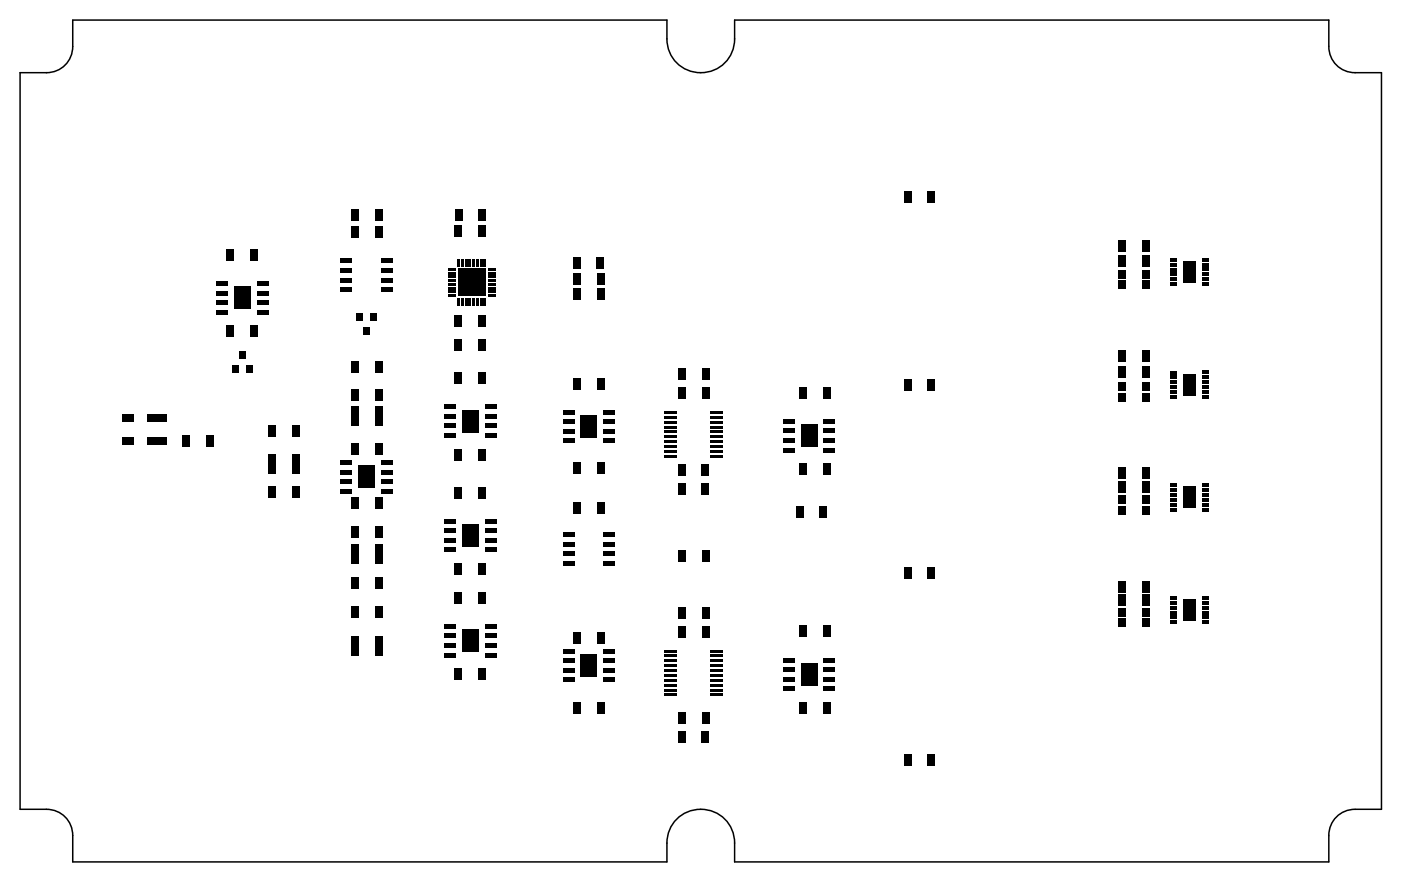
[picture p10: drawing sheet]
<svg xmlns="http://www.w3.org/2000/svg" width="186mm" height="117mm" viewBox="0 0 186 117" stroke-linecap="round" stroke-linejoin="round" font-family="sans-serif">
<g fill="#000">
<path d="M28.7 37.4h1.6v.6h-1.6zM28.7 38.7h1.6v.6h-1.6zM28.7 39.9h1.6v.6h-1.6zM30.1 33.1h1v1.6h-1zM31.1 38.1h2.2v3h-2.2zM33.3 33.1h1v1.6h-1zM34.1 39.9h1.6v.6h-1.6zM34.1 38.7h1.6v.6h-1.6zM34.1 37.4h1.6v.6h-1.6zM45.3 34.4h1.5v.6h-1.5zM45.3 35.7h1.5v.6h-1.5zM45.3 37h1.5v.6h-1.5z"/>
<path d="M45.3 38.2h1.5v.6h-1.5zM46.7 30.1h1v1.6h-1zM46.7 27.9h1v1.5h-1zM49.8 30.1h1v1.6h-1zM49.8 27.9h1v1.5h-1zM50.7 38.2h1.5v.6h-1.5zM50.7 37h1.5v.6h-1.5zM50.7 35.7h1.5v.6h-1.5zM50.7 34.4h1.5v.6h-1.5zM59.6 35.7h1v.3h-1zM59.6 36.2h1v.3h-1zM59.6 36.7h1v.3h-1z"/>
<path d="M59.6 37.2h1v.3h-1zM59.6 37.7h1v.3h-1zM59.6 38.2h1v.3h-1zM59.6 38.7h1v.3h-1zM59.6 39.2h1v.3h-1zM60.4 29.9h1.1v1.5h-1.1zM60.4 27.8h1.1v1.5h-1.1zM60.8 39.7h.3v1h-.3zM60.8 34.4h.3v1h-.3zM61 35.8h3.6v3.6h-3.6zM61.3 39.7h.3v1h-.3zM61.3 34.4h.3v1h-.3z"/>
<path d="M61.8 39.7h.3v1h-.3zM61.8 34.4h.3v1h-.3zM62.3 39.7h.3v1h-.3zM62.3 34.4h.3v1h-.3zM62.8 39.7h.3v1h-.3zM62.8 34.4h.3v1h-.3zM63.3 39.7h.3v1h-.3zM63.3 34.4h.3v1h-.3zM63.6 29.9h1v1.5h-1zM63.6 27.8h1v1.5h-1zM63.8 39.7h.3v1h-.3zM63.8 34.4h.3v1h-.3z"/>
<path d="M64.3 39.7h.3v1h-.3zM64.3 34.4h.3v1h-.3zM64.9 39.2h1v.3h-1zM64.9 38.7h1v.3h-1zM64.9 38.2h1v.3h-1zM64.9 37.7h1v.3h-1zM64.9 37.2h1v.3h-1zM64.9 36.7h1v.3h-1zM64.9 36.2h1v.3h-1zM64.9 35.7h1v.3h-1zM76.2 34.2h1v1.5h-1zM76.2 36.4h1v1.5h-1z"/>
<path d="M76.2 38.3h1v1.5h-1zM79.3 34.2h1v1.5h-1zM79.4 36.4h1v1.5h-1zM79.4 38.3h1v1.5h-1zM120.2 25.4h1v1.5h-1zM123.3 25.4h1v1.5h-1zM148.7 37.3h1v1.1h-1zM148.7 35.9h1v1.1h-1zM148.7 33.9h1v1.5h-1zM148.7 32h1v1.5h-1zM151.9 37.3h1v1.1h-1zM151.9 35.9h1v1.1h-1z"/>
<path d="M151.9 33.9h1v1.5h-1zM151.9 32h1v1.5h-1zM155.6 34.4h.9v.4h-.9zM155.6 35h.9v.4h-.9zM155.6 35.7h.9v.4h-.9zM155.6 36.3h.9v.4h-.9zM155.6 36.9h.9v.5h-.9zM155.6 37.6h.9v.4h-.9zM157.3 34.7h1.7v2.9h-1.7zM159.8 37.6h.9v.4h-.9zM159.8 36.9h.9v.5h-.9zM159.8 36.3h.9v.4h-.9z"/>
<path d="M159.8 35.6h.9v.5h-.9zM159.8 35h.9v.4h-.9zM159.8 34.3h.9v.5h-.9zM16.3 58.2h1.5v1h-1.5zM16.3 55.1h1.5v1h-1.5zM19.6 58.2h2.5v1h-2.5zM19.6 55.1h2.5v1h-2.5zM24.3 58h1v1.5h-1zM27.4 58h1v1.5h-1zM28.7 41.2h1.6v.6h-1.6zM30.1 43.3h1v1.5h-1zM30.8 48.6h.9v1.1h-.9z"/>
<path d="M31.8 46.7h.8v1h-.8zM32.7 48.6h.9v1.1h-.9zM33.3 43.3h1v1.5h-1zM34.1 41.2h1.6v.6h-1.6zM35.7 56.6h1v1.6h-1zM38.8 56.6h1v1.6h-1zM46.7 58.9h1v1.5h-1zM46.7 51.8h1v1.5h-1zM46.7 54.1h1v2.5h-1zM46.7 48h1v1.6h-1zM47.4 41.7h.9v1h-.9zM48.3 43.6h.9v1h-.9z"/>
<path d="M49.3 41.7h.8v1h-.8zM49.8 58.9h1v1.5h-1zM49.8 51.8h1v1.5h-1zM49.8 54.1h1v2.5h-1zM49.8 48h1v1.6h-1zM59 53.8h1.6v.6h-1.6zM59 55.1h1.6v.6h-1.6zM59 56.4h1.6v.6h-1.6zM59 57.6h1.6v.6h-1.6zM60.4 49.5h1.1v1.6h-1.1zM60.4 59.7h1.1v1.5h-1.1zM60.4 41.9h1.1v1.5h-1.1z"/>
<path d="M60.4 45.1h1.1v1.5h-1.1zM61.4 54.5h2.2v3h-2.2zM63.6 49.5h1v1.6h-1zM63.6 59.7h1v1.5h-1zM63.6 41.9h1v1.5h-1zM63.6 45.1h1v1.5h-1zM64.4 57.6h1.6v.6h-1.6zM64.4 56.4h1.6v.6h-1.6zM64.4 55.1h1.6v.6h-1.6zM64.4 53.8h1.6v.6h-1.6zM74.8 54.6h1.6v.6h-1.6zM74.8 55.8h1.6v.6h-1.6z"/>
<path d="M74.8 57.1h1.6v.6h-1.6zM74.8 58.4h1.6v.6h-1.6zM76.2 50.3h1v1.5h-1zM77.2 55.3h2.2v3h-2.2zM79.4 50.3h1v1.5h-1zM80.2 58.4h1.6v.6h-1.6zM80.2 57.1h1.6v.6h-1.6zM80.2 55.8h1.6v.6h-1.6zM80.2 54.6h1.6v.6h-1.6zM88.4 54.7h1.6v.3h-1.6zM88.4 55.4h1.6v.3h-1.6zM88.4 56h1.6v.3h-1.6z"/>
<path d="M88.4 56.7h1.6v.3h-1.6zM88.4 57.3h1.6v.3h-1.6zM88.4 58h1.6v.3h-1.6zM88.4 58.6h1.6v.3h-1.6zM88.4 59.3h1.6v.3h-1.6zM88.4 59.9h1.6v.3h-1.6zM90.2 51.6h1v1.5h-1zM90.2 49h1v1.5h-1zM93.3 51.6h1v1.5h-1zM93.3 49h1v1.5h-1zM94.5 59.9h1.6v.3h-1.6zM94.5 59.3h1.6v.3h-1.6z"/>
<path d="M94.5 58.6h1.6v.3h-1.6zM94.5 58h1.6v.3h-1.6zM94.5 57.3h1.6v.3h-1.6zM94.5 56.7h1.6v.3h-1.6zM94.5 56h1.6v.3h-1.6zM94.5 55.4h1.6v.3h-1.6zM94.5 54.7h1.6v.3h-1.6zM104.1 55.8h1.5v.6h-1.5zM104.1 57h1.5v.6h-1.5zM104.1 58.3h1.5v.6h-1.5zM104.1 59.6h1.5v.6h-1.5zM106.3 51.5h1v1.5h-1z"/>
<path d="M106.4 56.5h2.3v3h-2.3zM109.4 51.5h1.1v1.5h-1.1zM109.5 59.6h1.5v.6h-1.5zM109.5 58.3h1.5v.6h-1.5zM109.5 57h1.5v.6h-1.5zM109.5 55.8h1.5v.6h-1.5zM120.2 50.4h1v1.5h-1zM123.3 50.4h1v1.5h-1zM148.7 52.3h1v1.1h-1zM148.7 50.9h1v1.1h-1zM148.7 48.7h1v1.5h-1zM148.7 46.6h1v1.5h-1z"/>
<path d="M151.9 52.3h1v1.1h-1zM151.9 50.9h1v1.1h-1zM151.9 48.7h1v1.5h-1zM151.9 46.6h1v1.5h-1zM155.6 49.4h.9v.4h-.9zM155.6 50h.9v.4h-.9zM155.6 50.7h.9v.4h-.9zM155.6 51.3h.9v.4h-.9zM155.6 51.9h.9v.5h-.9zM155.6 52.6h.9v.4h-.9zM157.3 49.7h1.7v2.9h-1.7zM159.8 52.6h.9v.4h-.9z"/>
<path d="M159.8 51.9h.9v.5h-.9zM159.8 51.3h.9v.4h-.9zM159.8 50.6h.9v.5h-.9zM159.8 50h.9v.4h-.9zM159.8 49.3h.9v.5h-.9zM35.7 64.7h1v1.5h-1zM35.7 60.4h1v2.5h-1zM38.8 64.7h1v1.5h-1zM38.8 60.4h1v2.5h-1zM45.3 61.2h1.5v.6h-1.5zM45.3 62.5h1.5v.6h-1.5zM45.3 63.8h1.5v.6h-1.5z"/>
<path d="M45.3 65h1.5v.6h-1.5zM46.7 66.2h1v1.5h-1zM46.7 70h1v1.5h-1zM46.7 72.5h1v2.5h-1zM46.7 76.8h1v1.5h-1zM47.6 62h2.3v2.9h-2.3zM49.8 66.2h1v1.5h-1zM49.8 70h1v1.5h-1zM49.8 72.5h1v2.5h-1zM49.8 76.8h1v1.5h-1zM50.7 65h1.5v.6h-1.5zM50.7 63.8h1.5v.6h-1.5z"/>
<path d="M50.7 62.5h1.5v.6h-1.5zM50.7 61.2h1.5v.6h-1.5zM59 69.1h1.6v.6h-1.6zM59 70.3h1.6v.6h-1.6zM59 71.6h1.6v.6h-1.6zM59 72.9h1.6v.6h-1.6zM60.4 64.8h1.1v1.5h-1.1zM60.4 78.8h1.1v1.5h-1.1zM60.4 74.9h1.1v1.6h-1.1zM61.4 69.8h2.2v3h-2.2zM63.6 64.8h1v1.5h-1zM63.6 78.8h1v1.5h-1z"/>
<path d="M63.6 74.9h1v1.6h-1zM64.4 72.9h1.6v.6h-1.6zM64.4 71.6h1.6v.6h-1.6zM64.4 70.3h1.6v.6h-1.6zM64.4 69.1h1.6v.6h-1.6zM74.8 70.8h1.6v.6h-1.6zM74.8 72.1h1.6v.6h-1.6zM74.8 73.4h1.6v.6h-1.6zM74.8 74.6h1.6v.6h-1.6zM76.2 61.5h1v1.5h-1zM76.2 66.8h1v1.5h-1zM79.4 61.5h1v1.5h-1z"/>
<path d="M79.4 66.8h1v1.5h-1zM80.2 74.6h1.6v.6h-1.6zM80.2 73.4h1.6v.6h-1.6zM80.2 72.1h1.6v.6h-1.6zM80.2 70.8h1.6v.6h-1.6zM88.4 60.6h1.6v.3h-1.6zM90.1 61.7h1v1.5h-1zM90.1 64.3h1v1.5h-1zM90.2 73.1h1v1.6h-1zM93.3 61.7h1v1.5h-1zM93.3 64.3h1v1.5h-1zM93.3 73.1h1v1.6h-1z"/>
<path d="M94.5 60.6h1.6v.3h-1.6zM105.8 67.4h1v1.5h-1zM106.3 61.6h1v1.6h-1zM108.9 67.4h1.1v1.5h-1.1zM109.4 61.6h1.1v1.6h-1.1zM120.2 75.4h1v1.5h-1zM123.3 75.4h1v1.5h-1zM148.7 67.3h1v1.1h-1zM148.7 65.9h1v1.1h-1zM148.7 64h1v1.5h-1zM148.7 62.2h1v1.5h-1zM148.7 79.1h1v1.5h-1z"/>
<path d="M148.7 77.3h1v1.5h-1zM151.9 67.3h1v1.1h-1zM151.9 65.9h1v1.1h-1zM151.9 64h1v1.5h-1zM151.9 62.2h1v1.5h-1zM151.9 79.1h1v1.5h-1zM151.9 77.3h1v1.5h-1zM155.6 64.4h.9v.4h-.9zM155.6 65h.9v.4h-.9zM155.6 65.7h.9v.4h-.9zM155.6 66.3h.9v.4h-.9zM155.6 66.9h.9v.5h-.9z"/>
<path d="M155.6 67.6h.9v.4h-.9zM155.6 79.4h.9v.4h-.9zM157.3 64.7h1.7v2.9h-1.7zM157.3 79.7h1.7v2.9h-1.7zM159.8 67.6h.9v.4h-.9zM159.8 66.9h.9v.5h-.9zM159.8 66.3h.9v.4h-.9zM159.8 65.6h.9v.5h-.9zM159.8 65h.9v.4h-.9zM159.8 64.3h.9v.5h-.9zM159.8 80h.9v.4h-.9zM159.8 79.3h.9v.5h-.9z"/>
<path d="M46.7 80.6h1v1.5h-1zM46.7 84.7h1v2.5h-1zM49.8 80.6h1v1.5h-1zM49.8 84.7h1v2.5h-1zM59 83h1.6v.6h-1.6zM59 84.3h1.6v.6h-1.6zM59 85.6h1.6v.6h-1.6zM59 86.8h1.6v.6h-1.6zM60.4 88.9h1.1v1.5h-1.1zM61.4 83.7h2.2v3h-2.2zM63.6 88.9h1v1.5h-1zM64.4 86.8h1.6v.6h-1.6z"/>
<path d="M64.4 85.6h1.6v.6h-1.6zM64.4 84.3h1.6v.6h-1.6zM64.4 83h1.6v.6h-1.6zM74.8 86.3h1.6v.6h-1.6zM74.8 87.6h1.6v.6h-1.6zM74.8 88.8h1.6v.6h-1.6zM74.8 90.1h1.6v.6h-1.6zM76.2 84.1h1v1.5h-1zM76.2 93.4h1v1.5h-1zM77.2 87h2.2v3h-2.2zM79.4 84.1h1v1.5h-1zM79.4 93.4h1v1.5h-1z"/>
<path d="M80.2 90.1h1.6v.6h-1.6zM80.2 88.8h1.6v.6h-1.6zM80.2 87.6h1.6v.6h-1.6zM80.2 86.3h1.6v.6h-1.6zM88.4 86.5h1.6v.3h-1.6zM88.4 87.1h1.6v.3h-1.6zM88.4 87.8h1.6v.3h-1.6zM88.4 88.4h1.6v.3h-1.6zM88.4 89.1h1.6v.3h-1.6zM88.4 89.7h1.6v.3h-1.6zM88.4 90.4h1.6v.3h-1.6zM88.4 91h1.6v.3h-1.6z"/>
<path d="M88.4 91.7h1.6v.3h-1.6zM88.4 92.3h1.6v.3h-1.6zM90.1 97.3h1v1.5h-1zM90.2 83.3h1v1.5h-1zM90.2 80.8h1v1.5h-1zM90.2 94.7h1v1.6h-1zM93.3 97.3h1v1.5h-1zM93.3 83.3h1v1.5h-1zM93.3 80.8h1v1.5h-1zM93.3 94.7h1v1.6h-1zM94.5 92.3h1.6v.3h-1.6zM94.5 91.7h1.6v.3h-1.6z"/>
<path d="M94.5 91h1.6v.3h-1.6zM94.5 90.4h1.6v.3h-1.6zM94.5 89.7h1.6v.3h-1.6zM94.5 89.1h1.6v.3h-1.6zM94.5 88.4h1.6v.3h-1.6zM94.5 87.8h1.6v.3h-1.6zM94.5 87.1h1.6v.3h-1.6zM94.5 86.5h1.6v.3h-1.6zM104.1 87.5h1.5v.6h-1.5zM104.1 88.8h1.5v.6h-1.5zM104.1 90h1.5v.6h-1.5zM104.1 91.3h1.5v.6h-1.5z"/>
<path d="M106.3 83.2h1v1.6h-1zM106.3 93.4h1v1.5h-1zM106.4 88.2h2.3v3h-2.3zM109.4 83.2h1.1v1.6h-1.1zM109.4 93.4h1.1v1.5h-1.1zM109.5 91.3h1.5v.6h-1.5zM109.5 90h1.5v.6h-1.5zM109.5 88.8h1.5v.6h-1.5zM109.5 87.5h1.5v.6h-1.5zM148.7 80.9h1v1.1h-1zM148.7 82.3h1v1.1h-1zM151.9 80.9h1v1.1h-1z"/>
<path d="M151.9 82.3h1v1.1h-1zM155.6 80h.9v.4h-.9zM155.6 80.7h.9v.4h-.9zM155.6 81.3h.9v.4h-.9zM155.6 81.9h.9v.5h-.9zM155.6 82.6h.9v.4h-.9zM159.8 82.6h.9v.4h-.9zM159.8 81.9h.9v.5h-.9zM159.8 81.3h.9v.4h-.9zM159.8 80.6h.9v.5h-.9zM120.2 100.4h1v1.5h-1zM123.3 100.4h1v1.5h-1z"/>
</g>
<path d="M2.7 9.7h3.5a3.5 3.5 0 0 0 3.5-3.5v-3.5h79v2.5a4.5 4.5 0 0 0 4.5 4.5 4.5 4.5 0 0 0 4.5-4.5v-2.5h79v3.5a3.5 3.5 0 0 0 3.5 3.5h3.5v98h-3.5a3.5 3.5 0 0 0-3.5 3.5v3.5h-79v-2.5a4.5 4.5 0 0 0-4.5-4.5 4.5 4.5 0 0 0-4.5 4.5v2.5h-79v-3.5a3.5 3.5 0 0 0-3.5-3.5h-3.5z" fill="none" stroke="#000" stroke-width=".2"/>
</svg>
